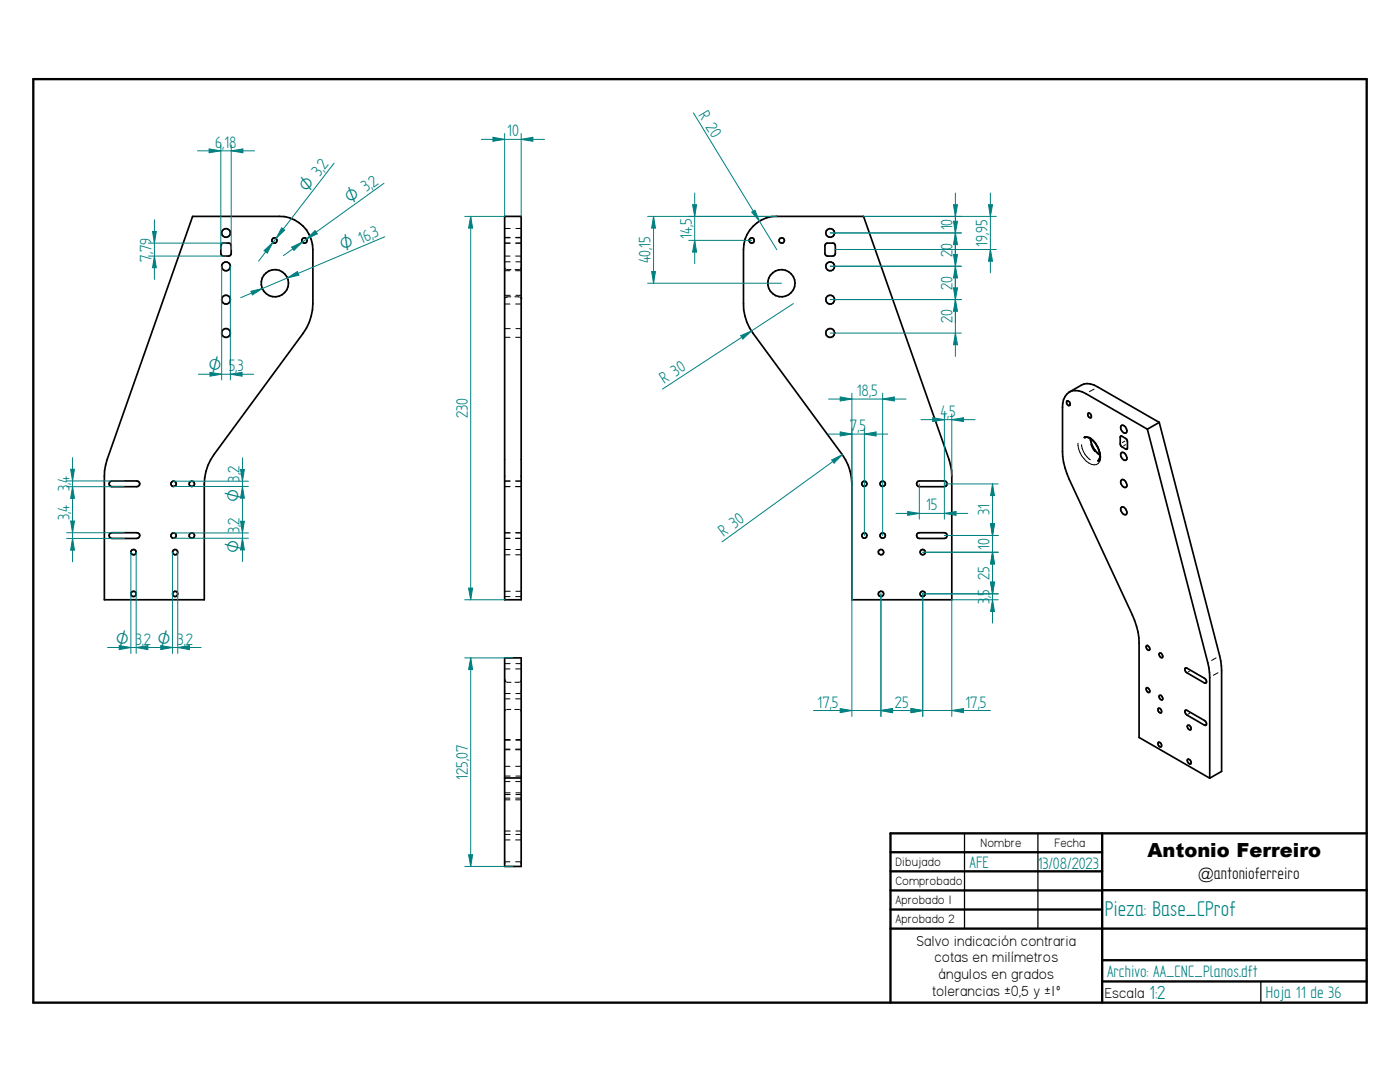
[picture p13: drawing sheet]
<svg xmlns="http://www.w3.org/2000/svg" width="279mm" height="216mm" viewBox="0 0 279 216" stroke-linecap="round" stroke-linejoin="round" font-family="sans-serif">
<defs><g id="words">
<text font-size="4.8" fill="#008080" x="220.5" y="182.8">Pieza: Base_CProf</text>
<text font-size="4.3" fill="#008080" x="229.4" y="199.3">1:2</text>
<text font-size="3.9" x="229" y="171">Antonio Ferreiro</text>
<g font-size="3.7" fill="#008080">
<text x="139.3" y="22.9" transform="rotate(59 139.3 22.9)">R 20</text>
<text x="43" y="29.5">6</text>
<text x="44.4" y="29.5">,</text>
<text x="44.8" y="29.5">18</text>
<text x="101.2" y="27.2">10</text>
<text x="64.8" y="34" transform="rotate(-52 64.8 34)">2</text>
<text x="74.5" y="37.4" transform="rotate(-36 74.5 37.4)">2</text>
<text x="74.7" y="47.5" transform="rotate(-23 74.7 47.5)">3</text>
<text x="138.1" y="47.6" transform="rotate(-90 138.1 47.6)">14,5</text>
<text x="190.1" y="46" transform="rotate(-90 190.1 46)">10</text>
<text x="30.2" y="52.2" transform="rotate(-90 30.2 52.2)">7</text>
<text x="30.2" y="50.7" transform="rotate(-90 30.2 50.7)">,</text>
<text x="30.2" y="50.3" transform="rotate(-90 30.2 50.3)">79</text>
<text x="129.8" y="52.6" transform="rotate(-90 129.8 52.6)">40,15</text>
<text x="190.1" y="51.2" transform="rotate(-90 190.1 51.2)">20</text>
<text x="197.1" y="49.3" transform="rotate(-90 197.1 49.3)">19,95</text>
<text x="190.1" y="57.9" transform="rotate(-90 190.1 57.9)">20</text>
<text x="190.1" y="64.5" transform="rotate(-90 190.1 64.5)">20</text>
<text x="45.6" y="74.1">5</text>
<text x="46.9" y="74.1">,3</text>
<text x="132.5" y="76.7" transform="rotate(-33 132.5 76.7)">R 30</text>
<text x="93.3" y="83.4" transform="rotate(-90 93.3 83.4)">230</text>
<text x="171" y="79">18,5</text>
<text x="187.7" y="83.1">4</text>
<text x="189" y="83.1">,</text>
<text x="189.4" y="83.1">5</text>
<text x="169.6" y="86">7</text>
<text x="171.1" y="86">,5</text>
<text x="13.9" y="98" transform="rotate(-90 13.9 98)">3</text>
<text x="13.9" y="96.8" transform="rotate(-90 13.9 96.8)">,</text>
<text x="13.9" y="96.4" transform="rotate(-90 13.9 96.4)">4</text>
<text x="47.8" y="96.1" transform="rotate(-90 47.8 96.1)">3,2</text>
<text x="184.8" y="101.9">15</text>
<text x="13.9" y="103.8" transform="rotate(-90 13.9 103.8)">3,4</text>
<text x="47.8" y="106.4" transform="rotate(-90 47.8 106.4)">3,2</text>
<text x="144.4" y="107.2" transform="rotate(-36 144.4 107.2)">R 30</text>
<text x="197.5" y="102.8" transform="rotate(-90 197.5 102.8)">31</text>
<text x="197.5" y="109.7" transform="rotate(-90 197.5 109.7)">10</text>
<text x="197.5" y="119.3" transform="rotate(-90 197.5 119.3)">,</text>
<text x="197.5" y="118.9" transform="rotate(-90 197.5 118.9)">5</text>
<text x="197.5" y="115.7" transform="rotate(-90 197.5 115.7)">25</text>
<text x="197.5" y="120.6" transform="rotate(-90 197.5 120.6)">3</text>
<text x="27.1" y="128.7">3,2 O</text>
<text x="35.4" y="128.7">3,2</text>
<text x="163.2" y="141.2">17,5</text>
<text x="178.6" y="141.2">25</text>
<text x="192.7" y="141.2">17,5</text>
<text x="93.3" y="155.6" transform="rotate(-90 93.3 155.6)">125,07</text>
<text x="193.5" y="173.1">AFE</text>
<text x="207.1" y="173.4">1</text>
<text x="208.1" y="173.4">3/08/2023</text>
<text x="220.9" y="194.9">Archivo: AA_CNC_Planos.dft</text>
<text x="252.6" y="199.1">Hoja 11 de 36</text>
</g>
<text font-size="3.7" x="239.1" y="175.4">@antonioferreiro</text>
<g font-size="3.6" fill="#008080">
<text x="61.4" y="38.4" transform="rotate(-52 61.4 38.4)">O 3,</text>
<text x="69.9" y="40.7" transform="rotate(-36 69.9 40.7)">O 3,</text>
<text x="68.4" y="50.1" transform="rotate(-23 68.4 50.1)">O 16,</text>
<text x="41.6" y="74.1">O</text>
<text x="47.8" y="100.1" transform="rotate(-90 47.8 100.1)">O</text>
<text x="47.8" y="110.4" transform="rotate(-90 47.8 110.4)">O</text>
<text x="23.1" y="128.7">O</text>
</g>
<g font-size="3.3">
<text x="182.9" y="188.7">Salvo indicación contraria</text>
<text x="186.5" y="192">cotas en milímetros</text>
<text x="187.3" y="195.4">ángulos en grados</text>
<text x="186" y="198.7">tolerancias ±0,5 y ±1º</text>
<text x="220.5" y="199.2">Escala</text>
</g>
<g font-size="2.7">
<text x="178.7" y="172.8">Dibujado</text>
<text x="195.7" y="169">Nombre</text>
<text x="210.4" y="169">Fecha</text>
<text x="178.7" y="176.6">Comprobado</text>
<text x="178.7" y="180.4">Aprobado 1</text>
<text x="178.7" y="184.2">Aprobado 2</text>
</g>
</g></defs>
<path d="M6.6 15.8h266.2v184.3h-266.2zM177.7 170.1h42.3M177.7 173.9h42.3M177.7 177.7h42.3M220 166.3v33.8M220 177.6h52.8M272.8 166.3h-95.1v33.8M177.7 181.5h42.3M177.7 185.3h95.1M220 191.6h52.8M220 195.8h52.8" fill="none" stroke="#000" stroke-width=".47"/>
<path d="M192.5 166.3v19M207.1 166.3v19M251.6 195.8v4.3" fill="none" stroke="#000" stroke-width=".25"/>
<g fill="none" stroke="#000" stroke-width=".34">
<path d="M38.4 43.2h17.4a6.6 6.6 0 0 1 6.6 6.6v10.8a10.4 10.4 0 0 1-1.9 5.9l-17.8 24.2a10 10 0 0 0-1.9 5.9v23.1h-20v-24.7l.3-2.2zM44.3 48.6l1.3-.1 .5 .3v1.8l-.2 .4-1.3 .1-.4-.3-.1-1.8zM100.7 43.2h3.3v76.5h-3.3zM150.3 45.1a6.4 6.4 0 0 1 4.7-1.9h17.3l17.4 49.6 .2 2.2v24.7h-19.9v-23.1a10.2 10.2 0 0 0-1.9-5.9l-17.8-24.2a9.6 9.6 0 0 1-1.9-5.9v-10.8a6.2 6.2 0 0 1 1.9-4.7zM164.9 48.6l1.3-.1 .4 .3 .1 1.8-.2 .4-1.4 .1-.4-.3-.1-1.8zM213.4 78.2a3.3 3.3 0 0 0-1.4 3.1v8.8a12.9 12.9 0 0 0 1.4 5.6l12.6 27a14.3 14.3 0 0 1 1.3 5.6v18.9l14.1 8.1M213.4 78.2l2.4-1.3a2.99 2.99 0 0 1 3.3 .3l12.3 7.1M213.4 78.2a3.3 3.3 0 0 1 3.3 .4l12.3 7M21.8 96.3l.5-.3h5a.57 .57 0 0 1 .6 .5 .57 .57 0 0 1-.6 .6h-5a.57 .57 0 0 1-.5-.8zM183.2 96.1l5.3-.1a.57 .57 0 0 1 .5 .5 .57 .57 0 0 1-.5 .6h-5a.58 .58 0 0 1-.5-.4 .58 .58 0 0 1 .2-.6zM212.9 80.1l.1-.1a.63 .63 0 0 1 .5 .9 .6 .6 0 0 1-.6-.8zM216.5 87.2h.4l.7 .3"/>
<path d="M217.1 82.5l.2-.1a.63 .63 0 0 1 .4 1 .6 .6 0 0 1-.6-.9zM217.6 87.5a4.7 4.7 0 0 0 1.9 3.3M217.6 87.5a5 5 0 0 1 1.9 3l-.1 1.2M219.3 91.8l-.1 .1M219.3 91.7v.1M223.6 87.1l.1-.1a1.9 1.9 0 0 1 1.3 .9v1.5l-.2 .3a1.9 1.9 0 0 1-1.2-.9zM223.9 84.9a.99 .99 0 0 1 .8 1.5 .99 .99 0 0 1-.8-1.5zM223.9 90.3a.99 .99 0 0 1 .8 1.5 .99 .99 0 0 1-.8-1.5zM223.9 95.7a.99 .99 0 0 1 .8 1.5 .99 .99 0 0 1-.8-1.5zM229 85.6l12.3 47.6 .1 2v20.1M231.4 84.3l12.2 47.6 .2 1.9v20.1l-2.4 1.4M231.4 84.3l-2.4 1.3"/>
<path d="M21.8 106.6l.5-.3h5a.57 .57 0 0 1 .6 .6 .57 .57 0 0 1-.6 .5h-5a.59 .59 0 0 1-.5-.8zM183 106.6l.5-.3h5a.57 .57 0 0 1 .5 .6 .57 .57 0 0 1-.5 .5h-5a.59 .59 0 0 1-.5-.8zM223.9 101.2a.99 .99 0 0 1 .8 1.5 1.01 1.01 0 0 1-.8-1.5zM100.7 131.3h3.3v41.6h-3.3zM228.8 137.3h.3a.63 .63 0 0 1 .3 .9 .64 .64 0 0 1-.6-.9zM228.8 128.9l.1-.1 .2 .1a.63 .63 0 0 1 .3 .9 .63 .63 0 0 1-.6-.9zM231.4 138.8l.1-.1a.64 .64 0 0 1 .4 1 .63 .63 0 0 1-.5-.9zM231.4 130.4l.1-.1a.64 .64 0 0 1 .4 .9 .63 .63 0 0 1-.5-.8zM236.5 133.3h.4l3.5 2a.58 .58 0 0 1 .2 1l-3.7-2.1a.76 .76 0 0 1-.4-.9zM100.7 155.2h3.3M231.1 148.2l.2-.1a.63 .63 0 0 1 .4 .9 .6 .6 0 0 1-.6-.8zM231.1 141.4l.2-.1a.63 .63 0 0 1 .4 .9 .6 .6 0 0 1-.6-.8z"/>
<path d="M236.5 141.8l.4-.1 3.5 2.1a.58 .58 0 0 1 .2 .9l-3.7-2a.81 .81 0 0 1-.4-.9zM237 151.6l.2-.1a.65 .65 0 0 1 .4 .9 .69 .69 0 0 1-.6-.8zM237 144.8l.2-.1a.63 .63 0 0 1 .4 .9 .63 .63 0 0 1-.6-.8z"/>
<circle cx="45.1" cy="59.8" r=".88"/>
<circle cx="45.1" cy="53.2" r=".88"/>
<circle cx="45.1" cy="46.5" r=".86"/>
<circle cx="54.8" cy="48" r=".52"/>
<circle cx="54.9" cy="56.5" r="2.71"/>
<circle cx="60.8" cy="48" r=".53"/>
<circle cx="150" cy="48" r=".52"/>
<circle cx="156" cy="56.5" r="2.71"/>
<circle cx="156" cy="48" r=".53"/>
<circle cx="165.7" cy="59.8" r=".89"/>
<circle cx="165.7" cy="53.2" r=".89"/>
<circle cx="165.7" cy="46.5" r=".88"/>
<circle cx="45.1" cy="66.5" r=".88"/>
<circle cx="165.7" cy="66.4" r=".89"/>
<circle cx="34.6" cy="96.5" r=".54"/>
<circle cx="38.3" cy="96.5" r=".53"/>
<circle cx="172.5" cy="96.6" r=".52"/>
<circle cx="176.2" cy="96.5" r=".54"/>
<circle cx="26.6" cy="110.2" r=".53"/>
<circle cx="26.6" cy="118.5" r=".53"/>
<circle cx="34.6" cy="106.9" r=".54"/>
<circle cx="35" cy="118.5" r=".52"/>
<circle cx="35" cy="110.2" r=".52"/>
<circle cx="38.3" cy="106.9" r=".53"/>
<circle cx="172.5" cy="106.9" r=".53"/>
<circle cx="175.8" cy="110.2" r=".53"/>
<circle cx="175.8" cy="118.5" r=".53"/>
<circle cx="176.2" cy="106.9" r=".54"/>
<circle cx="184.1" cy="118.5" r=".52"/>
<circle cx="184.1" cy="110.2" r=".52"/>
</g>
<g fill="none" stroke="#000" stroke-width=".2">
<path d="M100.7 51.1h1.1M100.7 48.5h1.1M100.7 45.6h1.1M100.7 47.4h1.1M100.7 52.2h1.1M100.7 54h1.1M100.7 58.9h1.1M100.7 53.3v.1M100.7 59.6v.1M100.7 47.5h1.1M100.8 53.6l.2 .1M101 59.3h.1"/>
<path d="M101 59.3l-.2 .2M101.1 53.8h.9M101.9 59.2l-.8 .1M102.7 59.2l.9 .1M102.9 51.1h1.1M102.9 48.5h1.1M102.9 47.4h1.1M102.9 54h1.1M103 45.6h1M103 52.2h1M103 58.9h1M103 47.5h1"/>
<path d="M103.6 53.8h-.8M103.8 59.3l.2 .2M104 59.5h.1M104 53.6l-.2 .1M104 53.3v.1M104 59.6v.1M100.7 60.7h1.1M100.7 65.6h1.1M100.7 67.3h1.1M102.9 60.7h1.1M102.9 67.3h1.1M103 65.6h1"/>
<path d="M218.4 77.6l-1 .5M100.7 97.1h1.1M100.7 96h1.1M102.9 97.1h1.1M102.9 96h1.1M215.9 88.7a4.1 4.1 0 0 0 1.7 3M217.3 87.2a4.9 4.9 0 0 1 2.3 4.5 1.35 1.35 0 0 1-2.3 .7 4.7 4.7 0 0 1-2.2-4M217.7 88.7l.8 1.4M219.1 92h.1M223.8 87.1l-.2 .1M224.5 88l-.5 .3M224.6 88.7l-.4 .3"/>
<path d="M224.9 89.5h-.1M100.7 106.3h1.1M100.7 107.4h1.1M100.7 118h1.1M100.7 119h1.1M100.7 109.6h1.1M100.7 110.7h1.1M102.9 106.3h1.1M102.9 107.4h1.1M102.9 119h1.1M102.9 110.7h1.1M103 118h1"/>
<path d="M103 109.6h1M100.7 135.7h.1M100.7 132.4h1.1M100.7 133.5h1.1M100.7 138.4h1.1M100.7 139.4h1.1M100.8 135.9h.1M100.8 135.9l.2 .2M101.1 136.1h.9M102.9 133.5h1.1M102.9 139.4h1.1M103 132.4h1"/>
<path d="M103 138.4h1M103.6 136.1h-.8M104 135.9l-.2 .2M104 135.6v.1M237.4 133.9l-.2 .2M240.7 136.1l-.2 .1M242.7 131.3l-.9 .5M243.1 134.2l-1 .5M100.7 142v.1M100.7 152.9h1.1M100.7 147.6h1.1M100.7 149.6h1.1"/>
<path d="M100.7 158.2h1.1M100.7 159.3h1.1M100.7 154.9h1.1M100.7 156h1.1M100.7 158.5h1.1M100.7 159.6h1.1M100.7 147.7h1.1M100.7 149.5h1.1M101 141.6l-.2 .2M101.1 141.6h.8M102.7 141.6h.9M102.9 152.9h1.1"/>
<path d="M102.9 149.6h1.1M102.9 159.3h1.1M102.9 156h1.1M102.9 159.6h1.1M102.9 149.5h1.1M103 147.6h1M103 158.2h1M103 154.9h1M103 158.5h1M103 147.7h1M103.8 141.6l.2 .2M104 142v.1"/>
<path d="M237.4 142.3l-.2 .2M240.7 144.5l-.2 .1M100.7 166.5h1.1M100.7 167.6h1.1M100.7 172h1.1M100.7 165.8h1.1M102.9 167.6h1.1M102.9 172h1.1M103 166.5h1M103 165.8h1"/>
</g>
<g fill="#000">
<circle cx="216.4" cy="87.3" r=".17"/>
<circle cx="216.6" cy="87.2" r=".17"/>
<circle cx="219.1" cy="91.9" r=".17"/>
<circle cx="219.2" cy="91.9" r=".17"/>
<circle cx="219.3" cy="91.8" r=".17"/>
<circle cx="219.4" cy="91.7" r=".17"/>
</g>
<path d="M66.7 32.6l-15.1 19.5M52.7 50l1.7-1.6-1.1 2.1z" fill="none" stroke="#008080" stroke-width=".2"/>
<path d="M52.7 50l1.7-1.6-1.1 2.1z" fill="#008080"/>
<path d="M56.2 45.5l.6 .4-1.7 1.6z" fill="none" stroke="#008080" stroke-width=".2"/>
<path d="M56.2 45.5l.6 .4-1.7 1.6z" fill="#008080"/>
<path d="M76.6 36.6l-20 14.4M58.2 49.3l2.1-1-1.6 1.7z" fill="none" stroke="#008080" stroke-width=".2"/>
<path d="M58.2 49.3l2.1-1-1.6 1.7z" fill="#008080"/>
<path d="M61.2 47.7l1.7-1.7 .4 .7z" fill="none" stroke="#008080" stroke-width=".2"/>
<path d="M61.2 47.7l1.7-1.7 .4 .7z" fill="#008080"/>
<path d="M50.1 58.1l2.3-.5-2 1.2zM76.8 47.2l-28.8 12.2" fill="none" stroke="#008080" stroke-width=".2"/>
<path d="M50.1 58.1l2.3-.5-2 1.2z" fill="#008080"/>
<path d="M57.4 55.5l2-1.3 .2 .7z" fill="none" stroke="#008080" stroke-width=".2"/>
<path d="M57.4 55.5l2-1.3 .2 .7z" fill="#008080"/>
<path d="M34.6 97.1h15M34.6 96h15M48.4 97.1l.4 2.3h-.8z" fill="none" stroke="#008080" stroke-width=".2"/>
<path d="M48.4 97.1l.4 2.3h-.8z" fill="#008080"/>
<path d="M48 93.7h.8l-.4 2.3z" fill="none" stroke="#008080" stroke-width=".2"/>
<path d="M48 93.7h.8l-.4 2.3z" fill="#008080"/>
<path d="M48.4 91.4v10.3M34.6 107.4h15M34.6 106.3h15M48.4 107.4l.4 2.3h-.8z" fill="none" stroke="#008080" stroke-width=".2"/>
<path d="M48.4 107.4l.4 2.3h-.8z" fill="#008080"/>
<path d="M48 104h.8l-.4 2.3z" fill="none" stroke="#008080" stroke-width=".2"/>
<path d="M48 104h.8l-.4 2.3z" fill="#008080"/>
<path d="M26.1 110.2v20.2M27.2 110.2v20.2M48.4 101.7v10.4M23.8 128.8l2.3 .4-2.3 .4z" fill="none" stroke="#008080" stroke-width=".2"/>
<path d="M23.8 128.8l2.3 .4-2.3 .4z" fill="#008080"/>
<path d="M27.2 129.2l2.3-.4v.8z" fill="none" stroke="#008080" stroke-width=".2"/>
<path d="M27.2 129.2l2.3-.4v.8z" fill="#008080"/>
<path d="M34.4 110.2v20.2M35.5 110.2v20.2M21.5 129.2h10.3M32.1 128.8l2.3 .4-2.3 .4z" fill="none" stroke="#008080" stroke-width=".2"/>
<path d="M32.1 128.8l2.3 .4-2.3 .4z" fill="#008080"/>
<path d="M35.5 129.2l2.3-.4v.8z" fill="none" stroke="#008080" stroke-width=".2"/>
<path d="M35.5 129.2l2.3-.4v.8z" fill="#008080"/>
<path d="M13.3 96h11.5M13.3 97.1h11.5M14.1 93.6h.8l-.4 2.4zM29.8 129.2h10.3" fill="none" stroke="#008080" stroke-width=".2"/>
<path d="M14.1 93.6h.8l-.4 2.4z" fill="#008080"/>
<path d="M14.5 97.1l.4 2.3h-.8z" fill="none" stroke="#008080" stroke-width=".2"/>
<path d="M14.5 97.1l.4 2.3h-.8z" fill="#008080"/>
<path d="M14.5 91.3v10.5M13.3 106.3h11.5M13.3 107.4h11.5M14.1 104h.8l-.4 2.3z" fill="none" stroke="#008080" stroke-width=".2"/>
<path d="M14.1 104h.8l-.4 2.3z" fill="#008080"/>
<path d="M14.5 107.4l.4 2.4h-.8z" fill="none" stroke="#008080" stroke-width=".2"/>
<path d="M14.5 107.4l.4 2.4h-.8z" fill="#008080"/>
<path d="M29.6 48.5h15.5M29.6 51.1h15.5M30.4 46.2h.8l-.4 2.3zM14.5 99.9v12.2" fill="none" stroke="#008080" stroke-width=".2"/>
<path d="M30.4 46.2h.8l-.4 2.3z" fill="#008080"/>
<path d="M30.8 51.1l.4 2.3h-.8z" fill="none" stroke="#008080" stroke-width=".2"/>
<path d="M30.8 51.1l.4 2.3h-.8z" fill="#008080"/>
<path d="M44.1 28.9v20.9M46.1 28.9v20.9M46.1 30.1l2.4-.4v.8zM30.8 43.9v11.9" fill="none" stroke="#008080" stroke-width=".2"/>
<path d="M46.1 30.1l2.4-.4v.8z" fill="#008080"/>
<path d="M41.7 29.7l2.4 .4-2.4 .4z" fill="none" stroke="#008080" stroke-width=".2"/>
<path d="M41.7 29.7l2.4 .4-2.4 .4z" fill="#008080"/>
<path d="M39.4 30.1h11.4M44.2 53.1v22.7M46 53.1v22.7M41.9 74.3l2.3 .4-2.3 .4z" fill="none" stroke="#008080" stroke-width=".2"/>
<path d="M41.9 74.3l2.3 .4-2.3 .4z" fill="#008080"/>
<path d="M46 74.7l2.3-.4v.8z" fill="none" stroke="#008080" stroke-width=".2"/>
<path d="M46 74.7l2.3-.4v.8z" fill="#008080"/>
<path d="M98.4 27.4l2.3 .4-2.3 .4zM100.7 26.6v16.6M104 26.6v16.6M39.6 74.7h11" fill="none" stroke="#008080" stroke-width=".2"/>
<path d="M98.4 27.4l2.3 .4-2.3 .4z" fill="#008080"/>
<path d="M104 27.8l2.3-.4v.8z" fill="none" stroke="#008080" stroke-width=".2"/>
<path d="M104 27.8l2.3-.4v.8z" fill="#008080"/>
<path d="M96.1 27.8h12.6M92.8 43.2h7.9M93.9 43.2l.4 2.3h-.8zM92.8 119.7h7.9" fill="none" stroke="#008080" stroke-width=".2"/>
<path d="M93.9 43.2l.4 2.3h-.8z" fill="#008080"/>
<path d="M93.5 117.3h.8l-.4 2.4z" fill="none" stroke="#008080" stroke-width=".2"/>
<path d="M93.5 117.3h.8l-.4 2.4z" fill="#008080"/>
<path d="M93.9 43.2v76.5M165.7 46.5h26.2M172.3 43.2h19.6M190.3 40.9h.8l-.4 2.3z" fill="none" stroke="#008080" stroke-width=".2"/>
<path d="M190.3 40.9h.8l-.4 2.3z" fill="#008080"/>
<path d="M190.7 46.5l.4 2.3h-.8z" fill="none" stroke="#008080" stroke-width=".2"/>
<path d="M190.7 46.5l.4 2.3h-.8z" fill="#008080"/>
<path d="M190.7 38.5v12.6M166.7 49.8h32.1M172.3 43.2h26.5M197.3 40.9h.8l-.4 2.3z" fill="none" stroke="#008080" stroke-width=".2"/>
<path d="M197.3 40.9h.8l-.4 2.3z" fill="#008080"/>
<path d="M197.7 49.8l.4 2.3h-.8z" fill="none" stroke="#008080" stroke-width=".2"/>
<path d="M197.7 49.8l.4 2.3h-.8z" fill="#008080"/>
<path d="M197.7 38.5v15.9M165.7 46.5h26.2M165.7 53.1h26.2M190.3 44.2h.8l-.4 2.3z" fill="none" stroke="#008080" stroke-width=".2"/>
<path d="M190.3 44.2h.8l-.4 2.3z" fill="#008080"/>
<path d="M190.7 53.1l.4 2.4h-.8z" fill="none" stroke="#008080" stroke-width=".2"/>
<path d="M190.7 53.1l.4 2.4h-.8z" fill="#008080"/>
<path d="M165.7 53.1h26.2M165.7 59.8h26.2M190.3 50.8h.8l-.4 2.3zM190.7 41.8v16" fill="none" stroke="#008080" stroke-width=".2"/>
<path d="M190.3 50.8h.8l-.4 2.3z" fill="#008080"/>
<path d="M190.7 59.8l.4 2.3h-.8z" fill="none" stroke="#008080" stroke-width=".2"/>
<path d="M190.7 59.8l.4 2.3h-.8z" fill="#008080"/>
<path d="M165.7 59.8h26.2M190.3 57.4h.8l-.4 2.4zM190.7 48.5v15.9M165.7 66.5h26.2" fill="none" stroke="#008080" stroke-width=".2"/>
<path d="M190.3 57.4h.8l-.4 2.4z" fill="#008080"/>
<path d="M190.7 66.5l.4 2.3h-.8z" fill="none" stroke="#008080" stroke-width=".2"/>
<path d="M190.7 66.5l.4 2.3h-.8z" fill="#008080"/>
<path d="M137.5 43.2h17.5M137.5 48h12.5M138.2 40.9h.8l-.4 2.3zM190.7 55.1v16" fill="none" stroke="#008080" stroke-width=".2"/>
<path d="M138.2 40.9h.8l-.4 2.3z" fill="#008080"/>
<path d="M138.6 48l.4 2.3h-.8z" fill="none" stroke="#008080" stroke-width=".2"/>
<path d="M138.6 48l.4 2.3h-.8z" fill="#008080"/>
<path d="M138.6 38.5v14.1M129.2 43.2h25.8M129.2 56.5h26.8M130.4 43.2l.4 2.3h-.8z" fill="none" stroke="#008080" stroke-width=".2"/>
<path d="M130.4 43.2l.4 2.3h-.8z" fill="#008080"/>
<path d="M130 54.2h.8l-.4 2.3z" fill="none" stroke="#008080" stroke-width=".2"/>
<path d="M130 54.2h.8l-.4 2.3z" fill="#008080"/>
<path d="M130.4 43.2v13.3M184.1 118.5h15.1M189.9 119.7h9.3M198.1 119.7l.4 2.3h-.8z" fill="none" stroke="#008080" stroke-width=".2"/>
<path d="M198.1 119.7l.4 2.3h-.8z" fill="#008080"/>
<path d="M197.7 116.2h.8l-.4 2.3z" fill="none" stroke="#008080" stroke-width=".2"/>
<path d="M197.7 116.2h.8l-.4 2.3z" fill="#008080"/>
<path d="M184.1 118.5h15.1M184.1 110.2h15.1M197.7 116.2h.8l-.4 2.3zM198.1 113.8v10.5" fill="none" stroke="#008080" stroke-width=".2"/>
<path d="M197.7 116.2h.8l-.4 2.3z" fill="#008080"/>
<path d="M198.1 110.2l.4 2.3h-.8z" fill="none" stroke="#008080" stroke-width=".2"/>
<path d="M198.1 110.2l.4 2.3h-.8z" fill="#008080"/>
<path d="M184.1 110.2h15.1M188.5 106.8h10.7M198.1 110.2v8.3M198.1 110.2l.4 2.3h-.8z" fill="none" stroke="#008080" stroke-width=".2"/>
<path d="M198.1 110.2l.4 2.3h-.8z" fill="#008080"/>
<path d="M197.7 104.5h.8l-.4 2.3z" fill="none" stroke="#008080" stroke-width=".2"/>
<path d="M197.7 104.5h.8l-.4 2.3z" fill="#008080"/>
<path d="M188.5 96.6h10.7M188.5 106.8h10.7M197.7 104.5h.8l-.4 2.3zM198.1 102.2v12.7" fill="none" stroke="#008080" stroke-width=".2"/>
<path d="M197.7 104.5h.8l-.4 2.3z" fill="#008080"/>
<path d="M198.1 96.6l.4 2.3h-.8z" fill="none" stroke="#008080" stroke-width=".2"/>
<path d="M198.1 96.6l.4 2.3h-.8z" fill="#008080"/>
<path d="M198.1 96.6v10.2M184.1 118.5v24.5M189.9 119.7v23.3M189.9 141.8l2.4-.4v.8z" fill="none" stroke="#008080" stroke-width=".2"/>
<path d="M189.9 141.8l2.4-.4v.8z" fill="#008080"/>
<path d="M181.8 141.4l2.3 .4-2.3 .4z" fill="none" stroke="#008080" stroke-width=".2"/>
<path d="M181.8 141.4l2.3 .4-2.3 .4z" fill="#008080"/>
<path d="M175.8 118.5v24.5M184.1 118.5v24.5M179.5 141.8h18.2M181.8 141.4l2.3 .4-2.3 .4z" fill="none" stroke="#008080" stroke-width=".2"/>
<path d="M181.8 141.4l2.3 .4-2.3 .4z" fill="#008080"/>
<path d="M175.8 141.8l2.3-.4v.8z" fill="none" stroke="#008080" stroke-width=".2"/>
<path d="M175.8 141.8l2.3-.4v.8z" fill="#008080"/>
<path d="M170 119.7v23.3M175.8 118.5v24.5M175.8 141.8h8.3M175.8 141.8l2.3-.4v.8z" fill="none" stroke="#008080" stroke-width=".2"/>
<path d="M175.8 141.8l2.3-.4v.8z" fill="#008080"/>
<path d="M167.7 141.4l2.3 .4-2.3 .4z" fill="none" stroke="#008080" stroke-width=".2"/>
<path d="M167.7 141.4l2.3 .4-2.3 .4z" fill="#008080"/>
<path d="M170 85.4v34.3M172.5 85.4v21.4M172.5 86.6l2.3-.4v.8zM162.3 141.8h18.2" fill="none" stroke="#008080" stroke-width=".2"/>
<path d="M172.5 86.6l2.3-.4v.8z" fill="#008080"/>
<path d="M167.7 86.2l2.3 .4-2.3 .4z" fill="none" stroke="#008080" stroke-width=".2"/>
<path d="M167.7 86.2l2.3 .4-2.3 .4z" fill="#008080"/>
<path d="M165.4 86.6h11.8M186.1 83.4l2.4 .3-2.4 .4zM188.5 82.6v14M189.9 82.6v12.4" fill="none" stroke="#008080" stroke-width=".2"/>
<path d="M186.1 83.4l2.4 .3-2.4 .4z" fill="#008080"/>
<path d="M189.9 83.7l2.4-.3v.7z" fill="none" stroke="#008080" stroke-width=".2"/>
<path d="M189.9 83.7l2.4-.3v.7z" fill="#008080"/>
<path d="M183.5 96.6v7M183.8 83.7h10.8M188.5 96.6v7M188.5 102.4l2.3-.3v.7z" fill="none" stroke="#008080" stroke-width=".2"/>
<path d="M188.5 102.4l2.3-.3v.7z" fill="#008080"/>
<path d="M181.1 102.1l2.4 .3-2.4 .4z" fill="none" stroke="#008080" stroke-width=".2"/>
<path d="M181.1 102.1l2.4 .3-2.4 .4z" fill="#008080"/>
<path d="M170 78.4v41.3M176.1 78.4v28.4M176.1 79.6l2.4-.4v.8zM178.8 102.4h14.3" fill="none" stroke="#008080" stroke-width=".2"/>
<path d="M176.1 79.6l2.4-.4v.8z" fill="#008080"/>
<path d="M167.7 79.2l2.3 .4-2.3 .4z" fill="none" stroke="#008080" stroke-width=".2"/>
<path d="M167.7 79.2l2.3 .4-2.3 .4z" fill="#008080"/>
<path d="M138.4 22.5l16.6 27.3M150 42.3l.7-.3 .9 2.1zM165.4 79.6h15.4" fill="none" stroke="#008080" stroke-width=".2"/>
<path d="M150 42.3l.7-.3 .9 2.1z" fill="#008080"/>
<path d="M147.8 67l2.2-1-1.7 1.6zM158.3 60.6l-26.1 17" fill="none" stroke="#008080" stroke-width=".2"/>
<path d="M147.8 67l2.2-1-1.7 1.6z" fill="#008080"/>
<path d="M166 91.8l2.1-1.1-1.6 1.7zM168.1 90.7l-24 17.4" fill="none" stroke="#008080" stroke-width=".2"/>
<path d="M166 91.8l2.1-1.1-1.6 1.7z" fill="#008080"/>
<path d="M92.8 131.3h9.6M93.9 131.3l.4 2.3h-.8zM92.8 172.9h9.6" fill="none" stroke="#008080" stroke-width=".2"/>
<path d="M93.9 131.3l.4 2.3h-.8z" fill="#008080"/>
<path d="M93.5 170.6h.8l-.4 2.3z" fill="none" stroke="#008080" stroke-width=".2"/>
<path d="M93.5 170.6h.8l-.4 2.3z" fill="#008080"/>
<path d="M93.9 131.3v41.6" fill="none" stroke="#008080" stroke-width=".2"/>
<use href="#words"/>
</svg>
